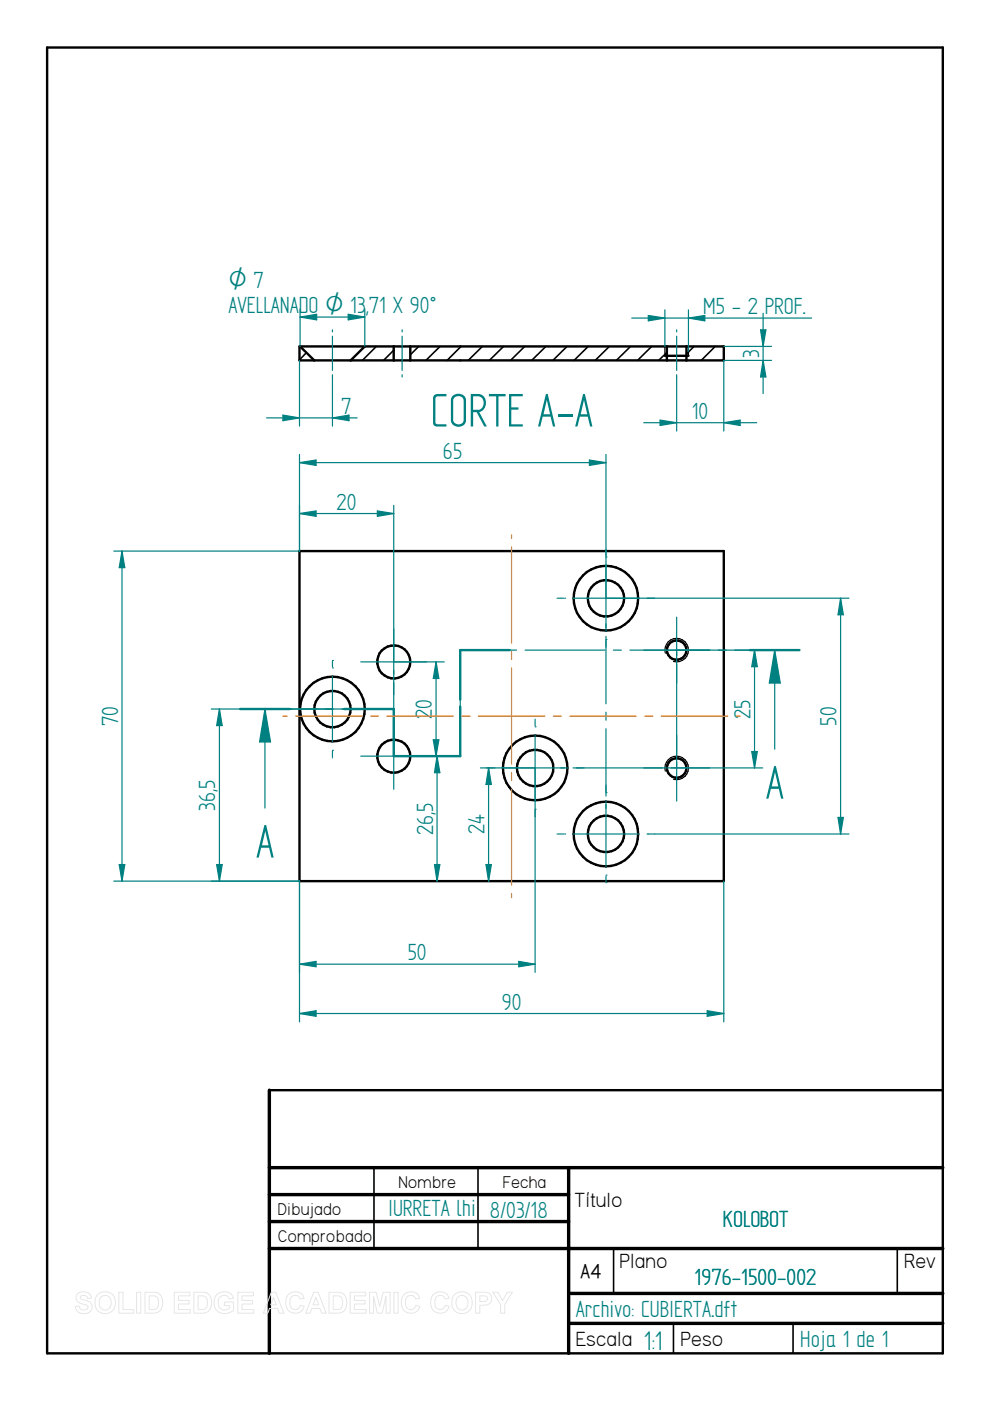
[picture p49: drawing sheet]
<svg xmlns="http://www.w3.org/2000/svg" width="210mm" height="297mm" viewBox="0 0 210 297" stroke-linecap="round" stroke-linejoin="round" font-family="sans-serif">
<defs><g id="words">
<g font-size="11.2" fill="#008080">
<text x="91.3" y="90.4">CORTE A-A</text>
<text x="162.3" y="169.3">A</text>
<text x="54.3" y="181.8">A</text>
</g>
<text font-size="6.4" fill="#008080" x="136.5" y="286.1">1:1</text>
<g font-size="5.6" fill="#008080">
<text x="48.4" y="66.4">AVELLANADO O 13,71 X 90°</text>
<text x="149.1" y="66.6">M5 - 2 PROF.</text>
<text x="161" y="75.9" transform="rotate(-90 161 75.9)">3</text>
<text x="72.3" y="87.7">7</text>
<text x="146.7" y="88.8">10</text>
<text x="93.9" y="97.2">65</text>
<text x="71.4" y="108">20</text>
<text x="25" y="154" transform="rotate(-90 25 154)">70</text>
<text x="91.6" y="152.4" transform="rotate(-90 91.6 152.4)">20</text>
<text x="159.1" y="152.4" transform="rotate(-90 159.1 152.4)">25</text>
<text x="177.4" y="153.8" transform="rotate(-90 177.4 153.8)">50</text>
<text x="45.6" y="171.9" transform="rotate(-90 45.6 171.9)">36,5</text>
<text x="91.8" y="177" transform="rotate(-90 91.8 177)">26,5</text>
<text x="102.7" y="176.9" transform="rotate(-90 102.7 176.9)">24</text>
<text x="86.4" y="203.5">50</text>
<text x="106.4" y="214">90</text>
<text x="82.3" y="257.7">IURRETA lhi</text>
<text x="103.8" y="258.2">8/03/18</text>
<text x="153.3" y="260.1">KOLOBOT</text>
<text x="147.3" y="272.5">1976-1500-002</text>
<text x="122.1" y="279.1">Archivo: CUBIERTA.dft</text>
<text x="169.7" y="285.5">Hoja 1 de 1</text>
</g>
<text font-size="5.4" fill="#008080" x="48.4" y="61.1">O 7</text>
<g font-size="4.9">
<text x="121.8" y="255.9">Título</text>
<text x="131.4" y="268.8">Plano</text>
<text x="191.7" y="268.8">Rev</text>
<text x="122.1" y="285.3">Escala</text>
<text x="144.3" y="285.3">Peso</text>
</g>
<text font-size="4.7" x="123.1" y="271">A4</text>
<g font-size="4.1">
<text x="84.5" y="251.8">Nombre</text>
<text x="106.6" y="251.8">Fecha</text>
<text x="58.9" y="257.6">Dibujado</text>
<text x="58.9" y="263.3">Comprobado</text>
</g>
</g></defs>
<g fill="none" stroke="#000" stroke-width=".51">
<path d="M10 10.1h189.9v276.8h-189.9zM63.5 116.8h90v70h-90zM57.1 231.1h142.8"/>
<circle cx="128.4" cy="126.8" r="6.9"/>
<circle cx="128.5" cy="126.9" r="3.9"/>
<circle cx="143.5" cy="137.8" r="2.07"/>
<circle cx="70.5" cy="150.3" r="3.8"/>
<circle cx="70.5" cy="150.3" r="6.8"/>
<circle cx="83.5" cy="140.3" r="3.5"/>
<circle cx="83.5" cy="160.3" r="3.5"/>
<circle cx="113.5" cy="162.8" r="3.8"/>
<circle cx="113.5" cy="162.8" r="6.8"/>
<circle cx="128.4" cy="176.8" r="6.8"/>
<circle cx="128.5" cy="176.8" r="3.9"/>
<circle cx="143.5" cy="162.8" r="2.08"/>
</g>
<path d="M57.1 231.1v55.8M57.1 247.6h142.8M57.1 253.3h63.5M57.1 259h63.5M120.6 247.6v39.3M57.1 264.7h142.8M120.6 274.2h79.3M120.6 280.6h79.3" fill="none" stroke="#000" stroke-width=".72"/>
<path d="M79.3 247.6v17.1M101.3 247.6v17.1M130.1 264.8v9.4M190.2 264.8v9.4M142.8 280.6v6.3M168.1 280.6v6.3" fill="none" stroke="#000" stroke-width=".34"/>
<path d="M141.1 138.5a2.51 2.51 0 0 1 2.2-3.2 2.51 2.51 0 0 1 2.7 2.8 2.51 2.51 0 0 1-3.2 2.2M141.1 163.5a2.5 2.5 0 0 1 2.1-3.2 2.5 2.5 0 0 1 2.7 2.7 2.5 2.5 0 0 1-3.1 2.2" fill="none" stroke="#000" stroke-width=".25"/>
<path d="M106 137.8h-8.4v8.7M107.8 137.8h1.7M111.3 137.8h17M130 137.8h1.7M133.6 137.8h16.9M152.3 137.8h1.7M155.8 137.8h8.5M67.2 150.3h-11v21M69 150.3h1.7M72.5 150.3h11M97.6 148.3v1.6M97.6 151.8v8.5" fill="none" stroke="#008080" stroke-width=".25"/>
<path d="M108.1 137.8h-10.5v10.5M159 137.8h5.3M56.2 150.3h5.2M97.6 149.8v10.5h-14.1v-10h-10.5" fill="none" stroke="#008080" stroke-width=".51"/>
<path d="M56.2 150.3l1.2 7h-2.4z" fill="#008080"/>
<path d="M164.3 137.8v21M56.2 150.3l1.2 7h-2.4z" fill="none" stroke="#008080" stroke-width=".25"/>
<path d="M164.3 137.8l1.1 7h-2.3z" fill="#008080"/>
<g fill="none" stroke="#008080" stroke-width=".25">
<path d="M70.5 69.9v.5M70.5 71.3v7.2M70.5 79.5v.4M85.3 69.9v.5M85.3 71.3v7.2M85.3 79.5v.4M137.5 66.9l3.5 .5-3.5 .6zM141 65.7v7.7M143.5 69.9v.5M143.5 71.3v7.2M143.5 79.5v.4M146 65.7v8.7"/>
<path d="M164.3 137.8l1.1 7h-2.3z"/>
</g>
<path d="M164.3 137.8h5.2M50.9 150.3h5.3" fill="none" stroke="#008080" stroke-width=".51"/>
<g fill="none" stroke="#000" stroke-width=".34">
<path d="M65 74.8l-1.5 1.5M79.8 73.4l-3 3M83.5 74.3l-2.2 2.1M88.8 73.4l-1.8 1.8M93.3 73.4l-3 3M97.8 73.4l-3 3M102.3 73.4l-3 3M106.8 73.4l-3 3M111.3 73.4l-3.1 3M115.7 73.4l-3 3M120.2 73.4l-3 3M124.7 73.4l-3 3"/>
<path d="M129.2 73.4l-3 3M133.7 73.4l-3 3M138.2 73.4l-3 3M141.4 74.7l-1.7 1.7M147.2 73.4l-1.7 1.7M151.6 73.4l-2.9 3M153.5 76.1l-.3 .3"/>
</g>
<path d="M63.5 73.4h90v3h-90zM63.6 73.4l3 3M77.3 73.4l-3 3M83.5 73.4v3M87 73.4v3M141 75.4h5M141.4 73.4v3M145.5 73.4v3" fill="none" stroke="#000" stroke-width=".51"/>
<path d="M141 73.4v2M146 73.4v2" fill="none" stroke="#000" stroke-width=".25"/>
<path d="M137.5 66.9l3.5 .5-3.5 .6z" fill="#008080"/>
<path d="M146 67.4l3.4-.5v1.1z" fill="none" stroke="#008080" stroke-width=".25"/>
<path d="M146 67.4l3.4-.5v1.1z" fill="#008080"/>
<path d="M133.9 67.4h38.2M153.5 76.4h10.1M153.5 73.4h10.1M161.8 76.4l.6 3.5h-1.2z" fill="none" stroke="#008080" stroke-width=".25"/>
<path d="M161.8 76.4l.6 3.5h-1.2z" fill="#008080"/>
<path d="M161.2 69.9h1.2l-.6 3.5z" fill="none" stroke="#008080" stroke-width=".25"/>
<path d="M161.2 69.9h1.2l-.6 3.5z" fill="#008080"/>
<path d="M161.8 66.4v17M24.1 116.8h39.4M25.9 116.8l.6 3.6h-1.2zM24.1 186.8h39.4" fill="none" stroke="#008080" stroke-width=".25"/>
<path d="M25.9 116.8l.6 3.6h-1.2z" fill="#008080"/>
<path d="M25.3 183.3h1.2l-.6 3.5z" fill="none" stroke="#008080" stroke-width=".25"/>
<path d="M25.3 183.3h1.2l-.6 3.5z" fill="#008080"/>
<path d="M25.9 116.8v70M63.5 186.8v29.9M153.5 186.8v29.9M149.9 214.3l3.6 .6-3.6 .6z" fill="none" stroke="#008080" stroke-width=".25"/>
<path d="M149.9 214.3l3.6 .6-3.6 .6z" fill="#008080"/>
<path d="M63.5 214.9l3.5-.6v1.2z" fill="none" stroke="#008080" stroke-width=".25"/>
<path d="M63.5 214.9l3.5-.6v1.2z" fill="#008080"/>
<path d="M83.5 140.3h10.7M92.5 140.3l.5 3.5h-1.1zM83.5 160.3h10.7M63.5 214.9h90" fill="none" stroke="#008080" stroke-width=".25"/>
<path d="M92.5 140.3l.5 3.5h-1.1z" fill="#008080"/>
<path d="M91.9 156.8h1.1l-.5 3.5z" fill="none" stroke="#008080" stroke-width=".25"/>
<path d="M91.9 156.8h1.1l-.5 3.5z" fill="#008080"/>
<path d="M92.5 140.3v20M83.5 160.3h10.9M92.7 160.3l.6 3.5h-1.2z" fill="none" stroke="#008080" stroke-width=".25"/>
<path d="M92.7 160.3l.6 3.5h-1.2z" fill="#008080"/>
<path d="M92.1 183.3h1.2l-.6 3.5z" fill="none" stroke="#008080" stroke-width=".25"/>
<path d="M92.1 183.3h1.2l-.6 3.5z" fill="#008080"/>
<path d="M63.5 107.1v9.7M80 108.3l3.5 .6-3.5 .6zM83.5 107.1v33.2M92.7 160.3v26.5" fill="none" stroke="#008080" stroke-width=".25"/>
<path d="M80 108.3l3.5 .6-3.5 .6z" fill="#008080"/>
<path d="M63.5 108.9l3.5-.6v1.2z" fill="none" stroke="#008080" stroke-width=".25"/>
<path d="M63.5 108.9l3.5-.6v1.2z" fill="#008080"/>
<path d="M63.5 96.4v20.4M63.5 98.1l3.5-.6v1.2zM128.5 96.4v30.4M63.5 108.9h20" fill="none" stroke="#008080" stroke-width=".25"/>
<path d="M63.5 98.1l3.5-.6v1.2z" fill="#008080"/>
<path d="M125 97.5l3.5 .6-3.5 .6z" fill="none" stroke="#008080" stroke-width=".25"/>
<path d="M125 97.5l3.5 .6-3.5 .6z" fill="#008080"/>
<g fill="none" stroke="#008080" stroke-width=".25">
<path d="M63.5 98.1h65M128.5 118.1h.1M128.5 116.5v.1M128.5 116.8v1.1M128.5 119.8v14.1M83.5 133.3v34M118.1 126.8h.1M118.4 126.8h1.1M119.7 126.8h.1M121.5 126.8h14M128.5 135.6h.1M128.5 134.9v14.3"/>
<path d="M136.5 137.8h14M137.2 126.8h.1M137.4 126.8h1.2M138.7 126.8h.1M143.5 130.9v38.9M60.2 150.3h.1M60.4 150.3h1.2M61.8 150.3h.1M63.5 150.3h14M70.5 141.6h.1M70.5 140h.1M70.5 159.1h.1"/>
<path d="M70.5 140.3v1.1M70.5 143.3v14M70.5 159.3v1.1M76.5 140.3h14M79.2 150.3h.1M79.5 150.3h1.1M80.8 150.3h.1M113.5 154.1h.1M113.5 152.5v.1M113.5 152.7v1.2M113.5 155.8v50.4M128.5 151v1.7"/>
<path d="M128.5 154.5v14.3M70.5 160.6v.1M76.5 160.3h14M103.1 162.8h.1M103.4 162.8h1.1M104.7 162.8h.1M106.5 162.8h14M113.5 171.6h.1M118.1 176.8h.1M118.4 176.8h1.1M119.7 176.8h.1M121.5 176.8h14"/>
<path d="M121.5 162.8h29M122.2 162.8h.1M128.5 168.1h.1M128.5 169.8v14M137.2 176.8h.1M137.4 176.8h1.2M138.7 176.8h.1M63.5 186.8v19.4M128.5 185.5h.1M128.5 187.1h.1M128.5 185.8v1.1M110 203.8l3.5 .6-3.5 .6z"/>
</g>
<path d="M110 203.8l3.5 .6-3.5 .6z" fill="#008080"/>
<path d="M63.5 204.4l3.5-.6v1.2z" fill="none" stroke="#008080" stroke-width=".25"/>
<path d="M63.5 204.4l3.5-.6v1.2z" fill="#008080"/>
<path d="M128.5 126.8h51.5M178.2 126.8l.6 3.5h-1.1zM138.8 176.8h41.2M63.5 204.4h50" fill="none" stroke="#008080" stroke-width=".25"/>
<path d="M178.2 126.8l.6 3.5h-1.1z" fill="#008080"/>
<path d="M177.7 173.3h1.1l-.6 3.5z" fill="none" stroke="#008080" stroke-width=".25"/>
<path d="M177.7 173.3h1.1l-.6 3.5z" fill="#008080"/>
<path d="M143.5 137.8h18.2M160 137.8l.6 3.6h-1.2zM178.2 126.8v50M143.1 162.8h18.6" fill="none" stroke="#008080" stroke-width=".25"/>
<path d="M160 137.8l.6 3.6h-1.2z" fill="#008080"/>
<path d="M159.4 159.3h1.2l-.6 3.5z" fill="none" stroke="#008080" stroke-width=".25"/>
<path d="M159.4 159.3h1.2l-.6 3.5z" fill="#008080"/>
<path d="M160 137.8v25M44.8 150.3h25.7M46.5 150.3l.6 3.5h-1.2zM44.8 186.8h18.7" fill="none" stroke="#008080" stroke-width=".25"/>
<path d="M46.5 150.3l.6 3.5h-1.2z" fill="#008080"/>
<path d="M45.9 183.3h1.2l-.6 3.5z" fill="none" stroke="#008080" stroke-width=".25"/>
<path d="M45.9 183.3h1.2l-.6 3.5z" fill="#008080"/>
<path d="M143.5 79.9v11.5M153.5 76.4v15M140 89.1l3.5 .5-3.5 .6zM46.5 150.3v36.5" fill="none" stroke="#008080" stroke-width=".25"/>
<g fill="none" stroke="#ff8000" stroke-width=".25">
<path d="M108.5 113.4v.8M108.5 116v20.4M108.5 138.1v1.7M60 151.8h.9M62.7 151.8h14.1M78.6 151.8h1.7M82 151.8h14.1M98 151.8h1.7M101.4 151.8h14.1M108.5 141.6v20.4M117.3 151.8h1.7M120.8 151.8h14.1"/>
<path d="M136.7 151.8h1.7M140.2 151.8h14.1M156.1 151.8h.8M108.5 163.8v1.7M108.5 167.3v20.4M108.5 189.4v.9"/>
</g>
<path d="M140 89.1l3.5 .5-3.5 .6z" fill="#008080"/>
<path d="M153.5 89.6l3.4-.5v1.1z" fill="none" stroke="#008080" stroke-width=".25"/>
<path d="M153.5 89.6l3.4-.5v1.1z" fill="#008080"/>
<path d="M63.5 76.4v13.9M70.5 79.9v10.4M60 88l3.5 .6-3.5 .6zM136.5 89.6h23.9" fill="none" stroke="#008080" stroke-width=".25"/>
<path d="M60 88l3.5 .6-3.5 .6z" fill="#008080"/>
<path d="M70.5 88.6l3.5-.6v1.2z" fill="none" stroke="#008080" stroke-width=".25"/>
<path d="M70.5 88.6l3.5-.6v1.2z" fill="#008080"/>
<path d="M63.6 65.5v7.9M63.6 67.2l3.5-.6v1.2zM77.3 65.5v7.9M56.5 88.6h19.2" fill="none" stroke="#008080" stroke-width=".25"/>
<path d="M63.6 67.2l3.5-.6v1.2z" fill="#008080"/>
<path d="M73.8 66.6l3.5 .6-3.5 .6z" fill="none" stroke="#008080" stroke-width=".25"/>
<path d="M73.8 66.6l3.5 .6-3.5 .6z" fill="#008080"/>
<path d="M63.6 67.2h13.7M101.9 162.8h11.6M103.6 162.8l.6 3.5h-1.2z" fill="none" stroke="#008080" stroke-width=".25"/>
<path d="M103.6 162.8l.6 3.5h-1.2z" fill="#008080"/>
<path d="M103 183.3h1.2l-.6 3.5z" fill="none" stroke="#008080" stroke-width=".25"/>
<path d="M103 183.3h1.2l-.6 3.5z" fill="#008080"/>
<path d="M103.6 162.8v24" fill="none" stroke="#008080" stroke-width=".25"/>
<g fill="none" stroke="#e6e6e6" stroke-width=".21">
<path d="M16.4 274.3a1.87 1.87 0 0 1 2.9 .6l.1 .4h-.9a.82 .82 0 0 0-.6-.7 .82 .82 0 0 0-.9 .5l.3 .3a2.86 2.86 0 0 1 2.2 1.2 1.44 1.44 0 0 1-1.7 1.9 1.61 1.61 0 0 1-1.8-1.5l.8-.1a.92 .92 0 0 0 .9 .8 .92 .92 0 0 0 .9-.7l-.4-.4a2.27 2.27 0 0 1-2-1.2v-.7zM20.7 274.4a2.26 2.26 0 0 1 2.9-.1 2.26 2.26 0 0 1 .8 2.7 2.2 2.2 0 0 1-2.8 1.4 2.2 2.2 0 0 1-1.4-2.8zM21.4 275a1.35 1.35 0 0 1 1.7-.1 1.35 1.35 0 0 1 .5 1.6 1.28 1.28 0 0 1-1.5 1.2 1.28 1.28 0 0 1-1.1-1.5l.1-.7zM25.2 274h.9v3.7h2.3v.7h-3.2zM29 274h.8v4.4h-.8zM30.7 274h1.7a2.01 2.01 0 0 1 2.1 2.6 1.85 1.85 0 0 1-2.1 1.8h-1.7zM31.6 274.7a1.68 1.68 0 0 1 1.8 .5 1.75 1.75 0 0 1-.5 2.4l-1.3 .1zM37 274h3.3v.7h-2.5v1h2.3v.8h-2.3v1.2h2.5v.7h-3.3zM41.1 274h1.7a2.01 2.01 0 0 1 2 2.6 1.85 1.85 0 0 1-2 1.8h-1.7zM42 274.7a1.68 1.68 0 0 1 1.8 .5 1.75 1.75 0 0 1-.6 2.4l-1.2 .1zM46 274.4a2.13 2.13 0 0 1 3.5 .9l-.9 .1a1.22 1.22 0 0 0-1.5-.7 1.22 1.22 0 0 0-.8 1.4 1.4 1.4 0 0 0 .7 1.5 1.4 1.4 0 0 0 1.6-.2v-.6h-1v-.7h1.9v1.7a2.42 2.42 0 0 1-3.1 .4 2.42 2.42 0 0 1-.9-3zM50.4 274h3.3v.7h-2.4v1h2.3v.8h-2.3v1.2h2.5v.7h-3.4z"/>
<path d="M57.5 274h1l1.7 4.4h-1l-.4-1h-1.7l-.3 1h-1zM58 275.1l.6 1.5h-1.2zM61.1 274.5a1.96 1.96 0 0 1 3.4 .8l-.9 .1a1.13 1.13 0 0 0-1.4-.7 1.13 1.13 0 0 0-.7 1.4 1.15 1.15 0 0 0 .7 1.5 1.15 1.15 0 0 0 1.5-.9l.8 .3a2.05 2.05 0 0 1-2.6 1.3 2.05 2.05 0 0 1-1.3-2.5l.2-.8zM66.5 274h.9l1.8 4.4h-1l-.4-1h-1.7l-.4 1h-.9zM67 275.1l.6 1.5h-1.2zM69.8 274h1.6a2.01 2.01 0 0 1 2.1 2.6 1.85 1.85 0 0 1-2 1.8h-1.7zM70.7 274.7a1.68 1.68 0 0 1 1.8 .5 1.75 1.75 0 0 1-.6 2.4l-1.2 .1zM74.3 274h3.3v.7h-2.5v1h2.3v.8h-2.3v1.2h2.5v.7h-3.3zM78.4 274h1.4l.7 3 .7-3h1.5v4.4h-.8l-.1-3.5-.8 3.5h-1l-.8-3.5v3.5h-.8zM83.5 274h.9v4.4h-.9zM85.6 274.5a1.96 1.96 0 0 1 3.4 .8l-.9 .1a1.13 1.13 0 0 0-1.4-.7 1.13 1.13 0 0 0-.7 1.4 1.15 1.15 0 0 0 .7 1.5 1.15 1.15 0 0 0 1.5-.9l.8 .3a2.05 2.05 0 0 1-2.5 1.3 2.05 2.05 0 0 1-1.4-2.5l.2-.8zM91.9 274.5a1.96 1.96 0 0 1 3.3 .8l-.8 .1a1.13 1.13 0 0 0-1.4-.7 1.13 1.13 0 0 0-.8 1.4 1.15 1.15 0 0 0 .8 1.5 1.15 1.15 0 0 0 1.4-.9l.8 .3a2.05 2.05 0 0 1-2.5 1.3 2.05 2.05 0 0 1-1.4-2.5l.2-.8z"/>
<path d="M96.4 274.4a2.26 2.26 0 0 1 2.8-.1 2.26 2.26 0 0 1 .8 2.7 2.2 2.2 0 0 1-2.8 1.4 2.2 2.2 0 0 1-1.4-2.8zM97 275a1.35 1.35 0 0 1 1.7-.1 1.35 1.35 0 0 1 .5 1.6 1.28 1.28 0 0 1-1.4 1.2 1.28 1.28 0 0 1-1.1-1.5l.1-.7zM100.8 274h1.5a1.45 1.45 0 0 1 1.7 .5 1.45 1.45 0 0 1-.1 1.8 2.66 2.66 0 0 1-2.2 .4v1.7h-.9zM101.7 274.7h.5a.82 .82 0 0 1 1.1 .8l-.3 .4-1.3 .1zM104.5 274h1l1.1 1.8 1-1.8h1l-1.6 2.6v1.8h-.9v-1.9z"/>
</g>
<use href="#words"/>
</svg>
